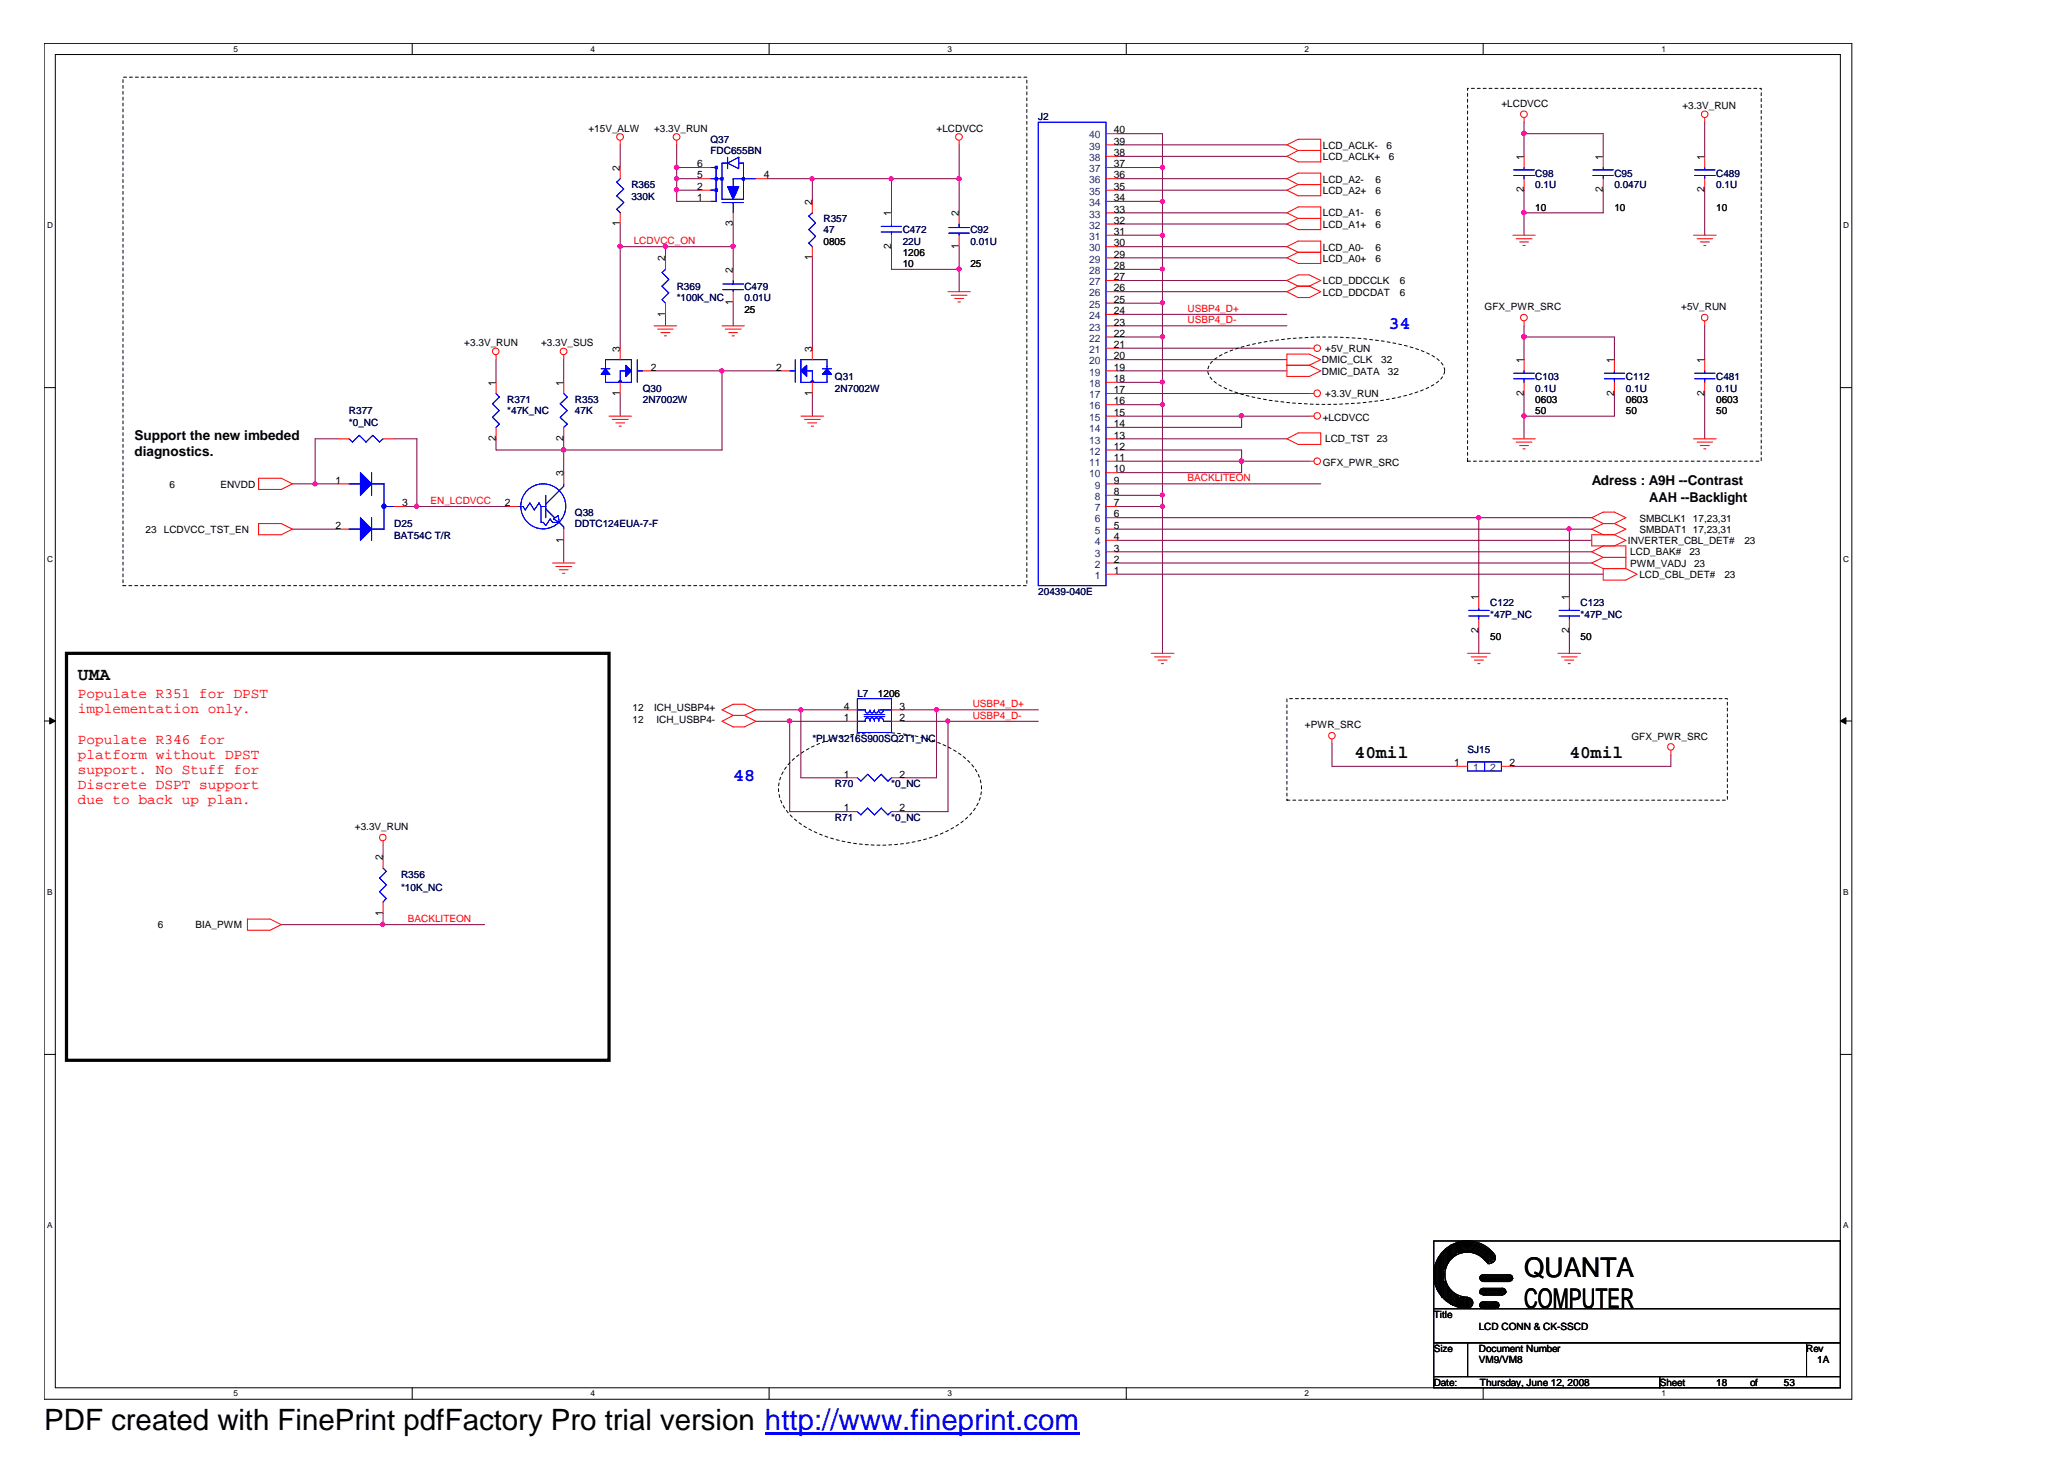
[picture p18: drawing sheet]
<svg xmlns="http://www.w3.org/2000/svg" width="297mm" height="210mm" viewBox="0 0 297 210" stroke-linecap="round" stroke-linejoin="round" font-family="sans-serif">
<defs><g id="words">
<text font-size="4.2" x="6.3" y="205.7">PDF created with FinePrint pdfFactory Pro trial version http://www.fineprint.com</text>
<g font-size="3.9">
<text x="219.3" y="183.7">QUANTA</text>
<text x="219.3" y="188.1">COMPUTER</text>
</g>
<g font-size="2.6" fill="#00f">
<text x="199.8" y="47.3">34</text>
<text x="105.5" y="112.4">48</text>
</g>
<g font-size="2.6">
<text x="11.2" y="97.8">UMA</text>
<text x="194.9" y="109.1">40mil</text>
<text x="225.8" y="109.1">40mil</text>
</g>
<g font-size="2.1" fill="#f00">
<text x="11.2" y="100.5">Populate R351 for DPST</text>
<text x="11.2" y="107">Populate R346 for</text>
<text x="11.2" y="102.6">implementation only.</text>
<text x="11.2" y="109.1">platform without DPST</text>
<text x="11.2" y="111.3">support. No Stuff for</text>
<text x="11.2" y="113.5">Discrete DSPT support</text>
<text x="11.2" y="115.6">due to back up plan.</text>
</g>
<g font-size="1.9">
<text x="19.3" y="63.3">Support the new imbeded</text>
<text x="19.3" y="65.7">diagnostics.</text>
<text x="229" y="69.8">Adress : A9H --Contrast</text>
<text x="237.3" y="72.2">AAH --Backlight</text>
</g>
<g font-size="1.5" fill="#004080">
<text x="156.7" y="23.2">38</text>
<text x="156.7" y="21.5">39</text>
<text x="156.7" y="19.9">40</text>
<text x="156.7" y="26.4">36</text>
<text x="156.7" y="29.6">34</text>
<text x="156.7" y="24.8">37</text>
<text x="156.7" y="28">35</text>
<text x="156.7" y="32.9">32</text>
<text x="156.7" y="31.3">33</text>
<text x="156.7" y="34.5">31</text>
<text x="156.7" y="36.2">30</text>
<text x="156.7" y="39.4">28</text>
<text x="156.7" y="37.8">29</text>
<text x="156.7" y="41">27</text>
<text x="156.7" y="42.6">26</text>
<text x="156.7" y="45.9">24</text>
<text x="156.7" y="44.3">25</text>
<text x="156.7" y="47.6">23</text>
<text x="156.7" y="49.2">22</text>
<text x="156.7" y="52.4">20</text>
<text x="156.7" y="50.8">21</text>
<text x="156.7" y="55.7">18</text>
<text x="156.7" y="58.9">16</text>
<text x="156.7" y="54">19</text>
<text x="156.7" y="57.3">17</text>
<text x="156.7" y="62.2">14</text>
<text x="156.7" y="65.4">12</text>
<text x="156.7" y="60.6">15</text>
<text x="156.7" y="63.8">13</text>
<text x="156.7" y="68.7">10</text>
<text x="156.7" y="67">11</text>
<text x="157.5" y="71.9">8</text>
<text x="157.5" y="70.3">9</text>
<text x="157.5" y="75.2">6</text>
<text x="157.5" y="73.5">7</text>
<text x="157.5" y="76.8">5</text>
<text x="157.5" y="78.4">4</text>
<text x="157.5" y="81.7">2</text>
<text x="157.5" y="80.1">3</text>
<text x="157.5" y="83.3">1</text>
<text x="212" y="110.9">1</text>
<text x="214.4" y="110.9">2</text>
</g>
<g font-size="1.5">
<text x="160.3" y="22.5">38</text>
<text x="160.3" y="20.8">39</text>
<text x="160.3" y="19.2">40</text>
<text x="219.2" y="23" transform="rotate(-90 219.2 23)">1</text>
<text x="230.6" y="23" transform="rotate(-90 230.6 23)">1</text>
<text x="245.2" y="23" transform="rotate(-90 245.2 23)">1</text>
<text x="89.2" y="24.6" transform="rotate(-90 89.2 24.6)">2</text>
<text x="100.3" y="24.1">6</text>
<text x="100.3" y="25.7">5</text>
<text x="100.3" y="27.3">2</text>
<text x="100.3" y="28.9">1</text>
<text x="109.9" y="25.7">4</text>
<text x="116.8" y="29.5" transform="rotate(-90 116.8 29.5)">2</text>
<text x="160.3" y="25.7">36</text>
<text x="160.3" y="28.9">34</text>
<text x="160.3" y="24.1">37</text>
<text x="160.3" y="27.3">35</text>
<text x="219.2" y="27.7" transform="rotate(-90 219.2 27.7)">2</text>
<text x="230.6" y="27.7" transform="rotate(-90 230.6 27.7)">2</text>
<text x="245.2" y="27.7" transform="rotate(-90 245.2 27.7)">2</text>
<text x="89.2" y="32.6" transform="rotate(-90 89.2 32.6)">1</text>
<text x="105.5" y="32.6" transform="rotate(-90 105.5 32.6)">3</text>
<text x="128.2" y="35.8" transform="rotate(-90 128.2 35.8)">2</text>
<text x="128.2" y="31.1" transform="rotate(-90 128.2 31.1)">1</text>
<text x="138" y="35.8" transform="rotate(-90 138 35.8)">1</text>
<text x="138" y="31.1" transform="rotate(-90 138 31.1)">2</text>
<text x="160.3" y="32.2">32</text>
<text x="160.3" y="35.4">30</text>
<text x="160.3" y="30.6">33</text>
<text x="160.3" y="33.8">31</text>
<text x="95.7" y="37.6" transform="rotate(-90 95.7 37.6)">2</text>
<text x="105.5" y="39.2" transform="rotate(-90 105.5 39.2)">2</text>
<text x="116.8" y="37.4" transform="rotate(-90 116.8 37.4)">1</text>
<text x="160.3" y="38.7">28</text>
<text x="160.3" y="41.9">26</text>
<text x="160.3" y="37.1">29</text>
<text x="160.3" y="40.3">27</text>
<text x="95.7" y="45.6" transform="rotate(-90 95.7 45.6)">1</text>
<text x="105.5" y="43.9" transform="rotate(-90 105.5 43.9)">1</text>
<text x="160.3" y="45.2">24</text>
<text x="160.3" y="43.6">25</text>
<text x="160.3" y="46.8">23</text>
<text x="89.2" y="50.6" transform="rotate(-90 89.2 50.6)">3</text>
<text x="93.6" y="53.3">2</text>
<text x="111.7" y="53.3">2</text>
<text x="116.8" y="50.6" transform="rotate(-90 116.8 50.6)">3</text>
<text x="160.3" y="48.4">22</text>
<text x="160.3" y="51.7">20</text>
<text x="160.3" y="50.1">21</text>
<text x="160.3" y="53.3">19</text>
<text x="219.2" y="52.2" transform="rotate(-90 219.2 52.2)">1</text>
<text x="232.2" y="52.2" transform="rotate(-90 232.2 52.2)">1</text>
<text x="245.2" y="52.2" transform="rotate(-90 245.2 52.2)">1</text>
<text x="71.3" y="55.5" transform="rotate(-90 71.3 55.5)">1</text>
<text x="81.1" y="55.5" transform="rotate(-90 81.1 55.5)">1</text>
<text x="89.2" y="57" transform="rotate(-90 89.2 57)">1</text>
<text x="116.8" y="57" transform="rotate(-90 116.8 57)">1</text>
<text x="160.3" y="55">18</text>
<text x="160.3" y="58.2">16</text>
<text x="160.3" y="56.6">17</text>
<text x="160.3" y="59.8">15</text>
<text x="219.2" y="57" transform="rotate(-90 219.2 57)">2</text>
<text x="232.2" y="57" transform="rotate(-90 232.2 57)">2</text>
<text x="245.2" y="57" transform="rotate(-90 245.2 57)">2</text>
<text x="71.3" y="63.4" transform="rotate(-90 71.3 63.4)">2</text>
<text x="81.1" y="63.4" transform="rotate(-90 81.1 63.4)">2</text>
<text x="160.3" y="61.4">14</text>
<text x="160.3" y="64.7">12</text>
<text x="160.3" y="63.1">13</text>
<text x="48.3" y="69.6">1</text>
<text x="81.1" y="68.5" transform="rotate(-90 81.1 68.5)">3</text>
<text x="160.3" y="68">10</text>
<text x="160.3" y="71.2">8</text>
<text x="160.3" y="66.3">11</text>
<text x="160.3" y="69.6">9</text>
<text x="48.3" y="76.1">2</text>
<text x="57.9" y="72.8">3</text>
<text x="72.6" y="72.8">2</text>
<text x="160.3" y="74.4">6</text>
<text x="160.3" y="77.7">4</text>
<text x="160.3" y="72.8">7</text>
<text x="160.3" y="76.1">5</text>
<text x="81.1" y="78.1" transform="rotate(-90 81.1 78.1)">1</text>
<text x="160.3" y="81">2</text>
<text x="160.3" y="79.3">3</text>
<text x="160.3" y="82.6">1</text>
<text x="212.7" y="86.4" transform="rotate(-90 212.7 86.4)">1</text>
<text x="225.8" y="86.4" transform="rotate(-90 225.8 86.4)">1</text>
<text x="212.7" y="91.1" transform="rotate(-90 212.7 91.1)">2</text>
<text x="225.8" y="91.1" transform="rotate(-90 225.8 91.1)">2</text>
<text x="121.4" y="103.7">1</text>
<text x="121.4" y="102.1">4</text>
<text x="129.4" y="103.7">2</text>
<text x="129.4" y="102.1">3</text>
<text x="121.4" y="111.9">1</text>
<text x="129.4" y="111.9">2</text>
<text x="209.2" y="110.2">1</text>
<text x="217.2" y="110.2">2</text>
<text x="121.4" y="116.7">1</text>
<text x="129.4" y="116.7">2</text>
<text x="55.1" y="123.8" transform="rotate(-90 55.1 123.8)">2</text>
<text x="55.1" y="131.7" transform="rotate(-90 55.1 131.7)">1</text>
</g>
<g font-size="1.4" fill="#000080">
<text x="149.4" y="17.3">J2</text>
<text x="102.2" y="20.6">Q37</text>
<text x="102.2" y="22.2">FDC655BN</text>
<text x="90.8" y="27.1">R365</text>
<text x="90.8" y="28.7">330K</text>
<text x="220.9" y="25.5">C98</text>
<text x="220.9" y="27.1">0.1U</text>
<text x="232.3" y="25.5">C95</text>
<text x="232.3" y="27.1">0.047U</text>
<text x="246.9" y="25.5">C489</text>
<text x="246.9" y="27.1">0.1U</text>
<text x="118.5" y="32">R357</text>
<text x="118.5" y="33.6">47</text>
<text x="129.9" y="33.6">C472</text>
<text x="129.9" y="35.2">22U</text>
<text x="139.6" y="33.6">C92</text>
<text x="139.6" y="35.2">0.01U</text>
<text x="97.4" y="41.7">R369</text>
<text x="107.1" y="41.7">C479</text>
<text x="97.4" y="43.3">*100K_NC</text>
<text x="107.1" y="43.3">0.01U</text>
<text x="50.2" y="59.6">R377</text>
<text x="73" y="58">R371</text>
<text x="73" y="59.6">*47K_NC</text>
<text x="82.7" y="58">R353</text>
<text x="82.7" y="59.6">47K</text>
<text x="92.5" y="56.4">Q30</text>
<text x="92.5" y="58">2N7002W</text>
<text x="120.1" y="54.7">Q31</text>
<text x="120.1" y="56.4">2N7002W</text>
<text x="220.9" y="54.7">C103</text>
<text x="220.9" y="56.4">0.1U</text>
<text x="233.9" y="54.7">C112</text>
<text x="233.9" y="56.4">0.1U</text>
<text x="246.9" y="54.7">C481</text>
<text x="246.9" y="56.4">0.1U</text>
<text x="50.2" y="61.2">*0_NC</text>
<text x="56.7" y="75.8">D25</text>
<text x="56.7" y="77.5">BAT54C T/R</text>
<text x="82.7" y="74.2">Q38</text>
<text x="82.7" y="75.8">DDTC124EUA-7-F</text>
<text x="149.4" y="85.6">20439-040E</text>
<text x="214.4" y="87.2">C122</text>
<text x="214.4" y="88.9">*47P_NC</text>
<text x="227.4" y="87.2">C123</text>
<text x="227.4" y="88.9">*47P_NC</text>
<text x="123.4" y="100.2">L7</text>
<text x="116.9" y="106.7">*PLW3216S900SQ2T1_NC</text>
<text x="120.1" y="113.3">R70</text>
<text x="128.2" y="113.3">*0_NC</text>
<text x="211.2" y="108.3">SJ15</text>
<text x="120.1" y="118.1">R71</text>
<text x="128.2" y="118.1">*0_NC</text>
<text x="57.7" y="126.3">R356</text>
<text x="57.7" y="128.2">*10K_NC</text>
</g>
<g font-size="1.4">
<text x="216" y="15.4">+LCDVCC</text>
<text x="242.1" y="15.7">+3.3V_RUN</text>
<text x="84.7" y="18.9">+15V_ALW</text>
<text x="94.1" y="18.9">+3.3V_RUN</text>
<text x="134.7" y="18.9">+LCDVCC</text>
<text x="190.3" y="21.4">LCD_ACLK-</text>
<text x="190.3" y="23">LCD_ACLK+</text>
<text x="199.5" y="21.4">6</text>
<text x="199.8" y="23">6</text>
<text x="190.3" y="27.9">LCD_A2+</text>
<text x="190.3" y="26.3">LCD_A2-</text>
<text x="197.9" y="27.9">6</text>
<text x="197.9" y="26.3">6</text>
<text x="118.5" y="35.2">0805</text>
<text x="190.3" y="32.8">LCD_A1+</text>
<text x="190.3" y="31.1">LCD_A1-</text>
<text x="197.9" y="32.8">6</text>
<text x="197.9" y="31.1">6</text>
<text x="220.9" y="30.3">10</text>
<text x="232.3" y="30.3">10</text>
<text x="246.9" y="30.3">10</text>
<text x="129.9" y="38.5">10</text>
<text x="129.9" y="36.8">1206</text>
<text x="139.6" y="38.5">25</text>
<text x="190.3" y="40.9">LCD_DDCCLK</text>
<text x="190.3" y="36">LCD_A0-</text>
<text x="190.3" y="37.6">LCD_A0+</text>
<text x="197.9" y="36">6</text>
<text x="197.9" y="37.6">6</text>
<text x="201.4" y="40.9">6</text>
<text x="107.1" y="45">25</text>
<text x="190.3" y="42.5">LCD_DDCDAT</text>
<text x="201.4" y="42.5">6</text>
<text x="213.6" y="44.6">GFX_PWR_SRC</text>
<text x="241.9" y="44.6">+5V_RUN</text>
<text x="66.8" y="49.8">+3.3V_RUN</text>
<text x="77.9" y="49.8">+3.3V_SUS</text>
<text x="190.2" y="52.3">DMIC_CLK</text>
<text x="190.2" y="53.9">DMIC_DATA</text>
<text x="190.7" y="50.6">+5V_RUN</text>
<text x="198.7" y="52.3">32</text>
<text x="199.7" y="53.9">32</text>
<text x="190.7" y="57.2">+3.3V_RUN</text>
<text x="220.9" y="59.6">50</text>
<text x="220.9" y="58">0603</text>
<text x="233.9" y="59.6">50</text>
<text x="233.9" y="58">0603</text>
<text x="246.9" y="59.6">50</text>
<text x="246.9" y="58">0603</text>
<text x="190.3" y="60.6">+LCDVCC</text>
<text x="190.7" y="63.6">LCD_TST</text>
<text x="198.1" y="63.6">23</text>
<text x="24.4" y="70.2">6</text>
<text x="31.7" y="70.2">ENVDD</text>
<text x="190.3" y="67.1">GFX_PWR_SRC</text>
<text x="21" y="76.7">23</text>
<text x="23.6" y="76.7">LCDVCC_TST_EN</text>
<text x="235.9" y="75">SMBCLK1</text>
<text x="235.9" y="76.7">SMBDAT1</text>
<text x="243.6" y="76.7">17,23,31</text>
<text x="243.6" y="75">17,23,31</text>
<text x="234.2" y="78.3">INVERTER_CBL_DET#</text>
<text x="234.6" y="79.9">LCD_BAK#</text>
<text x="234.6" y="81.5">PWM_VADJ</text>
<text x="235.9" y="83.2">LCD_CBL_DET#</text>
<text x="243.1" y="79.9">23</text>
<text x="243.7" y="81.5">23</text>
<text x="248.1" y="83.2">23</text>
<text x="251" y="78.3">23</text>
<text x="214.4" y="92.1">50</text>
<text x="227.4" y="92.1">50</text>
<text x="126.3" y="100.2">1206</text>
<text x="91" y="104">12</text>
<text x="91" y="102.3">12</text>
<text x="94.1" y="102.3">ICH_USBP4+</text>
<text x="94.4" y="104">ICH_USBP4-</text>
<text x="187.7" y="104.8">+PWR_SRC</text>
<text x="234.7" y="106.4">GFX_PWR_SRC</text>
<text x="51.1" y="119.4">+3.3V_RUN</text>
<text x="22.7" y="133.6">6</text>
<text x="28.1" y="133.6">BIA_PWM</text>
<text x="206.3" y="189.6">Title</text>
<text x="212.8" y="191.3">LCD CONN &amp; CK-SSCD</text>
<text x="206.3" y="194.5">Size</text>
<text x="212.8" y="196.1">VM9/VM8</text>
<text x="212.8" y="194.5">Document Number</text>
<text x="259.9" y="194.5">Rev</text>
<text x="261.5" y="196.1">1A</text>
<text x="206.3" y="199.4">Date:</text>
<text x="212.9" y="199.4">Thursday, June 12, 2008</text>
<text x="238.8" y="199.4">Sheet</text>
<text x="246.9" y="199.4">18</text>
<text x="251.8" y="199.4">of</text>
<text x="256.7" y="199.4">53</text>
</g>
<g font-size="1.4" fill="#f00">
<text x="91.2" y="35.2">LCDVCC_ON</text>
<text x="170.9" y="44.9">USBP4_D+</text>
<text x="170.9" y="46.5">USBP4_D-</text>
<text x="170.9" y="69.3">BACKLITEON</text>
<text x="61.9" y="72.5">EN_LCDVCC</text>
<text x="140" y="101.8">USBP4_D+</text>
<text x="140" y="103.4">USBP4_D-</text>
<text x="58.7" y="132.7">BACKLITEON</text>
</g>
<g font-size="1.2">
<text x="33.6" y="7.5">5</text>
<text x="85" y="7.5">4</text>
<text x="136.3" y="7.5">3</text>
<text x="187.7" y="7.5">2</text>
<text x="239.1" y="7.5">1</text>
<text x="6.8" y="32.9">D</text>
<text x="265.2" y="32.9">D</text>
<text x="6.8" y="80.8">C</text>
<text x="265.2" y="80.8">C</text>
<text x="6.8" y="128.7">B</text>
<text x="265.2" y="128.7">B</text>
<text x="6.8" y="176.7">A</text>
<text x="265.2" y="176.7">A</text>
<text x="33.6" y="200.9">5</text>
<text x="85" y="200.9">4</text>
<text x="136.3" y="200.9">3</text>
<text x="187.7" y="200.9">2</text>
<text x="239.1" y="200.9">1</text>
</g>
</g></defs>
<g fill="none" stroke="#000" stroke-width=".14">
<path d="M6.3 6.2h260.1v195.1h-260.1zM8 7.8h256.8v191.9h-256.8zM59.3 6.2v1.6M110.7 6.2v1.6M162.1 6.2v1.6M213.4 6.2v1.6M6.3 55.8h1.7M264.8 55.8h1.6M6.3 103.7h1.7M264.8 103.7h1.6M6.3 151.7h1.7M264.8 151.7h1.6"/>
<path d="M206.3 178.5h58.5v9.8h-58.5zM207.9 179.8v2.8l.2-.5v-2.3l.1-.1v2.1l.2-.2v-2.1l.2-.2v2l.1-.2v-1.9h.2v1.8l.1-.2v-1.6l.2-.2v1.7l.2-.2v-1.5l.1-.1v1.6M209.7 178.9l.1-.2v1.6l-.1-.2zM209.8 179.9l1.4-.2a3.6 3.6 0 0 1 3.1 1.8M209.8 179.7l1.4-.2a3.8 3.8 0 0 1 3.4 2.2M209.8 179.5l1.4-.2a4 4 0 0 1 3.6 2.3M209.8 179.4l1.4-.2a4.2 4.2 0 0 1 3.6 2.1M209.8 179.2l1.4-.2a4.3 4.3 0 0 1 3.8 2.3M209.8 178.9l1.4-.2a4.6 4.6 0 0 1 3.9 2.3M210 179l1.2-.1a4.6 4.6 0 0 1 3.9 2.3M210 178.9v1.2M211.2 178.5a4.8 4.8 0 0 1 3.7 1.9"/>
<path d="M211.2 178.5a4.8 4.8 0 0 0-4.9 4.9 4.8 4.8 0 0 0 4.9 4.8M211.2 178.5l-1.6 .2M59.3 199.7v1.6M110.7 199.7v1.6M162.1 199.7v1.6M206.3 188.3h58.5v4.9h-58.5zM206.3 193.2h4.9v4.8h-4.9zM206.3 198h32.5v1.7h-32.5zM206.5 182.3v2.2l.1 .6v-3.3l.2-.3v4l.1 .2v-4.6l.2-.3v5.2l.2 .2v-5.5l.1-.2v6.2M209.8 180.1l1.4-.3a3.5 3.5 0 0 1 3.1 2M209.8 186.5v1.5h-.1v-1.5l-.2-.2v1.7l-.1-.2v-1.5l-.2-.1v1.6h-.2v-1.8l-.1-.1v1.7h-.2v-1.9l-.1-.2v2l-.2-.2v-2l-.2-.2v2.1l-.1-.2v-2.3l-.2-.3v2.4h-.2v-6.7l-.1 .2v6.4M209.8 186.7h.2v1.3h.2v-1.3h.2v1.4h-.4l.5-1.4v1.4l.2-.1v-1.3l.1 .3v1.1h.2v-1.3h.2v1.3h.1v-1.3h.2v1.3l.2-.1v-1l.1 .2v.6"/>
<path d="M209.9 180.2l1.3-.2a3.3 3.3 0 0 1 2.9 1.8M211.2 193.2h48.7v4.8h-48.7zM211.2 180.1a3.2 3.2 0 0 1 2.5 1.2M211.2 180.1a3.2 3.2 0 0 0-3.3 3.3 3.2 3.2 0 0 0 3.3 3.2M211.2 180.1l-1.3 .2M213.1 183.6h4.4v.1h-4.6v.2h4.8l-.2 .2h-4.4l.2 .1h4.2M213.1 187.5h2.5v.1h-2.7v.2h2.8l-.1 .2h-2.7l.4 .1h2.3M213.1 185.5h3.4v.2h-3.4l-.2 .2h3.8l-.2 .1h-3.6l.4 .2h3.1M213.4 199.7v1.6M213.4 187.3h1.8M213.4 188.3h1.8M213.4 186.3h2.8"/>
<path d="M213.4 185.3h2.8M213.4 184.4h3.8M213.4 183.4h3.8M238.8 198h26v1.7h-26zM259.9 193.2h4.9v4.8h-4.9z"/>
<circle cx="211.1" cy="187.4" r=".78"/>
<circle cx="213.4" cy="187.8" r=".47"/>
<circle cx="213.4" cy="185.8" r=".47"/>
<circle cx="213.4" cy="183.9" r=".47"/>
<circle cx="214.4" cy="180.9" r=".79"/>
<circle cx="215.2" cy="187.8" r=".48"/>
<circle cx="216.2" cy="185.8" r=".47"/>
<circle cx="217.2" cy="183.9" r=".47"/>
</g>
<g fill="#000" stroke="#000" stroke-width=".14">
<path d="M7.2 103.3l.8 .4-.8 .5z" fill-rule="evenodd"/>
<path d="M264.8 103.7l.8-.4v.9z" fill-rule="evenodd"/>
</g>
<g fill="none" stroke="#800040" stroke-width=".14">
<path d="M160.8 19.2h6.5v74.8M219.3 19.2h11.4v3.3M219.3 17.6v4.9M245.3 17.6v4.9M89.2 35.5h16.3M89.2 20.8v3.3M89.2 32.2v17.9M95.8 35.5v1.6M97.4 25.7h3.2M97.4 20.8v8.2h3.2M97.4 27.4h3.2M97.4 24.1h3.2"/>
<path d="M105.5 32.2v6.5M110.4 25.7h27.6M116.9 25.7v3.3M116.9 37.1v13M128.3 25.7v4.9M128.3 35.5v3.2h9.7M138 20.8v9.8M138 35.5v6.5M160.8 30.6h24.4M160.8 35.5h24.4M160.8 25.7h24.4M160.8 38.7h6.5"/>
<path d="M160.8 27.4h24.4M160.8 24.1h6.5M160.8 29h6.5M160.8 20.8h24.4M160.8 22.5h24.4M160.8 32.2h24.4M160.8 37.1h24.4M160.8 33.8h6.5M219.3 27.4v6.4M230.7 27.4v3.2h-11.4M245.3 27.4v6.4M71.4 51.7v3.3"/>
<path d="M81.1 51.7v3.3M89.2 56.6v3.3M94.1 53.4h17.9M95.8 45.2v1.7M103.9 53.4v11.3h-32.5v-1.6M105.5 43.6v3.3M116.9 56.6v3.3M160.8 40.4h24.4M160.8 58.2h6.5M160.8 56.6h27.6M160.8 59.9h27.6M160.8 53.4h24.4"/>
<path d="M160.8 48.5h6.5M160.8 42h24.4M160.8 43.6h6.5M160.8 55h6.5M160.8 45.2h24.4M160.8 46.9h24.4M160.8 50.1h27.6M160.8 51.7h24.4M178.6 59.9v1.6h-17.8M219.3 46.9v4.8M219.3 56.6v6.5M219.3 48.5h13v3.2"/>
<path d="M232.3 56.6v3.3h-13M245.3 46.9v4.8M245.3 56.6v6.5M42.1 76.1h6.5M42.1 69.6h6.5M48.6 63.1h-3.3v6.5M56.7 63.1h3.3v9.8M58.3 72.9h14.7M81.1 63.1v4.9M81.1 77.7v3.3M160.8 72.9h6.5M160.8 74.5h68.2"/>
<path d="M160.8 76.1h68.2M160.8 64.7h17.8v3.3h-17.8M160.8 79.4h68.2M160.8 66.4h27.6M160.8 63.1h24.4M160.8 69.6h29.2M160.8 71.3h6.5M160.8 77.7h68.2M212.8 74.5v11.4M225.8 76.1v9.8M160.8 82.6h69.9M160.8 81h68.2"/>
<path d="M212.8 90.7v3.3M225.8 90.7v3.3M108.8 103.8h13M108.8 102.1h13M113.6 103.8v13h8.2M115.2 102.1v9.8h6.6M129.9 103.8h19.5M129.9 102.1h19.5M134.7 102.1v9.8h-4.8M136.4 103.8v13h-6.5M191.6 107v3.3h17.9M240.4 108.6v1.7h-22.7"/>
<path d="M40.5 133h29.2M55.1 121.6v1.6M55.1 131.4v1.6"/>
</g>
<g fill="#f0f" stroke="#f0f" stroke-width=".14">
<circle cx="167.2" cy="48.5" r=".31"/>
<circle cx="219.3" cy="19.2" r=".31"/>
<circle cx="167.2" cy="72.8" r=".31"/>
<circle cx="167.3" cy="55" r=".3"/>
<circle cx="212.8" cy="74.5" r=".3"/>
<circle cx="225.8" cy="76.1" r=".3"/>
<circle cx="178.6" cy="59.8" r=".31"/>
<circle cx="178.6" cy="66.3" r=".31"/>
<circle cx="219.3" cy="30.6" r=".31"/>
<circle cx="116.8" cy="25.7" r=".3"/>
<circle cx="138" cy="38.7" r=".31"/>
<circle cx="97.3" cy="24.1" r=".32"/>
<circle cx="128.2" cy="25.7" r=".3"/>
<circle cx="81.1" cy="64.7" r=".32"/>
<circle cx="105.5" cy="35.4" r=".31"/>
<circle cx="89.2" cy="35.4" r=".31"/>
<circle cx="138" cy="25.7" r=".31"/>
<circle cx="167.3" cy="71.2" r=".3"/>
<circle cx="59.9" cy="72.8" r=".31"/>
<circle cx="97.4" cy="27.3" r=".31"/>
<circle cx="97.4" cy="25.7" r=".31"/>
<circle cx="103.8" cy="53.3" r=".3"/>
<circle cx="95.7" cy="35.4" r=".3"/>
<circle cx="45.3" cy="69.6" r=".3"/>
<circle cx="55.1" cy="133" r=".3"/>
<circle cx="167.3" cy="58.2" r=".3"/>
<circle cx="219.3" cy="48.5" r=".32"/>
<circle cx="219.3" cy="59.8" r=".31"/>
<circle cx="167.2" cy="24.1" r=".31"/>
<circle cx="167.3" cy="29" r=".3"/>
<circle cx="167.3" cy="33.8" r=".3"/>
<circle cx="167.3" cy="38.7" r=".3"/>
<circle cx="167.3" cy="43.6" r=".3"/>
<circle cx="134.7" cy="102.1" r=".3"/>
<circle cx="136.4" cy="103.7" r=".3"/>
<circle cx="113.6" cy="103.7" r=".31"/>
<circle cx="115.2" cy="102.1" r=".3"/>
</g>
<g fill="none" stroke="#f00" stroke-width=".14">
<path d="M159.1 19.2h1.7M219.3 16.9v.7M245.3 16.9v.7M89.2 20.2v.6M89.2 24.1v1.6M89.2 30.6v1.6M95.8 37.1v1.6M97.4 20.2v.6M100.6 24.1h1.6M100.6 25.7h1.6M100.6 27.4h1.6M100.6 29h1.6"/>
<path d="M105.5 30.6v1.6M105.5 38.7v1.7M108.8 25.7h1.6M116.9 29v1.6M116.9 35.5v1.6M128.3 30.6v1.6M128.3 33.8v1.7M138 20.2v.6M138 30.6v1.6M138 33.8v1.7M159.1 33.8h1.7M159.1 24.1h1.7"/>
<path d="M159.1 25.7h1.7M159.1 27.4h1.7M159.1 29h1.7M159.1 22.5h1.7M159.1 32.2h1.7M159.1 35.5h1.7M159.1 38.7h1.7M159.1 20.8h1.7M159.1 30.6h1.7M159.1 37.1h1.7M185.2 20.8l1.6-.8h3.2v3.3h-3.2l-1.6-.8 1.6-.9zM185.2 25.7l1.6-.8h3.2v3.3h-3.2l-1.6-.8 1.6-.8z"/>
<path d="M185.2 30.6l1.6-.8h3.2v3.2h-3.2l-1.6-.8 1.6-.8zM185.2 35.5l1.6-.8h3.2v3.2h-3.2l-1.6-.8 1.6-.8zM186.8 21.6h3.2M186.8 26.6h3.2M186.8 31.4h3.2M186.8 36.3h3.2M217.7 33.8h3.2M218.1 34.3h2.3M218.7 34.8h1.2M219.1 35.3h.4M219.3 22.5v1.6M219.3 25.7v1.7"/>
<path d="M230.7 22.5v1.6M230.7 25.7v1.7M243.7 33.8h3.2M244.2 34.3h2.2M244.6 34.8h1.4M245.2 35.3h.2M245.3 22.5v1.6M245.3 25.7v1.7M71.4 51.1v.6M71.4 55v1.6M81.1 51.1v.6M81.1 55v1.6"/>
<path d="M87.6 59.9h3.2M89.2 50.1v1.6M89.2 55v1.6M92.5 53.4h1.6M94.1 46.9h3.3M94.6 47.3h2.3M95.1 47.9h1.3M95.6 48.3h.3M95.8 43.6v1.6M103.9 46.9h3.2M104.4 47.3h2.2M104.9 47.9h1.2"/>
<path d="M105.3 48.3h.4M105.5 42v1.6M112 53.4h1.6M115.2 59.9h3.3M116.9 50.1v1.6M116.9 55v1.6M136.4 42h3.2M136.9 42.5h2.2M137.4 42.9h1.2M137.8 43.4h.4M159.1 56.6h1.7M159.1 59.9h1.7"/>
<path d="M159.1 46.9h1.7M159.1 42h1.7M159.1 50.1h1.7M159.1 53.4h1.7M159.1 45.2h1.7M159.1 48.5h1.7M159.1 51.7h1.7M159.1 55h1.7M159.1 58.2h1.7M159.1 40.4h1.7M159.1 43.6h1.7M185.2 50.9h3.2l1.6 .8-1.6 .8 1.6 .9-1.6 .8h-3.2z"/>
<path d="M185.2 52.5h3.2M186.8 41.2l-1.6 .8 1.6 .8h1.6l1.6-.8-1.6-.8M186.8 41.2h1.6M186.8 41.2l-1.6-.8 1.6-.8h1.6l1.6 .8-1.6 .8M188.4 56.6h.7M188.4 59.9h.7M188.4 50.1h.7M219.3 46.2v.7M219.3 51.7v1.7M219.3 55v1.6M232.3 51.7v1.7M232.3 55v1.6"/>
<path d="M245.3 46.2v.7M245.3 51.7v1.7M245.3 55v1.6M37.2 68.8h3.3l1.6 .8-1.6 .8h-3.3zM37.2 75.3h3.3l1.6 .8-1.6 .8h-3.3zM48.6 63.1h1.6M48.6 76.1h1.6M48.6 69.6h1.6M55.1 63.1h1.6M56.7 72.9h1.6M71.4 61.5v1.6M73 72.9h1.6"/>
<path d="M81.1 61.5v1.6M81.1 68v1.6M81.1 76.1v1.6M88.1 60.3h2.3M88.6 60.8h1.3M89.1 61.3h.3M115.7 60.3h2.3M116.2 60.8h1.3M116.7 61.3h.4M159.1 66.4h1.7M159.1 63.1h1.7M159.1 72.9h1.7"/>
<path d="M159.1 76.1h1.7M159.1 69.6h1.7M159.1 61.5h1.7M159.1 64.7h1.7M159.1 68h1.7M159.1 71.3h1.7M159.1 74.5h1.7M159.1 77.7h1.7M159.1 79.4h1.7M185.2 63.1l1.6-.8h3.2v1.6h-3.2zM188.4 66.4h.7M217.7 63.1h3.2"/>
<path d="M218.1 63.6h2.3M218.7 64.1h1.2M219.1 64.6h.4M230.7 75.3l-1.7-.8 1.7-.8h1.6l1.6 .8-1.6 .8M230.7 75.3h1.6M230.7 75.3l-1.7 .8 1.7 .8M230.7 78.5l-1.7 .9 1.7 .8M232.3 75.3l1.6 .8-1.6 .8M232.3 76.9h-3.3v1.6h4.9v3.3M232.3 76.9l1.6 .8-1.6 .8M243.7 63.1h3.2M244.2 63.6h2.2"/>
<path d="M244.6 64.1h1.4M245.2 64.6h.2M79.5 81h3.2M80 81.5h2.3M80.5 82h1.2M80.9 82.5h.4M159.1 81h1.7M159.1 82.6h1.7M165.7 94h3.2M166.1 94.5h2.3M166.6 95h1.3M167.1 95.5h.3"/>
<path d="M211.2 94h3.2M211.7 94.5h2.2M212.1 95h1.3M212.6 95.5h.3M212.8 85.9v1.6M212.8 89.1v1.6M224.2 94h3.2M224.7 94.5h2.2M225.1 95h1.3M225.6 95.5h.3M225.8 85.9v1.6M225.8 89.1v1.6"/>
<path d="M230.7 81.8v1.7h3.2l1.6-.9-1.6-.8M230.7 81.8h3.2M230.7 80.2h3.2M230.7 80.2l-1.7 .8 1.7 .8M105.5 102.9l-1.6 .9 1.6 .8h1.6l1.7-.8-1.7-.9M105.5 102.9h1.6M105.5 102.9l-1.6-.8 1.6-.8h1.6l1.7 .8-1.7 .8M121.8 103.8h1.6M121.8 102.1h1.6M121.8 116.8h1.6M121.8 111.9h1.6M128.3 103.8h1.6"/>
<path d="M128.3 102.1h1.6M128.3 116.8h1.6M128.3 111.9h1.6M191.6 106.4v.6M209.5 110.3h1.7M216 110.3h1.7M240.4 108v.6M35.6 132.2h3.3l1.6 .8-1.6 .8h-3.3zM55.1 121v.6M55.1 123.2v1.7M55.1 129.8v1.6"/>
<circle cx="89.2" cy="19.7" r=".48"/>
<circle cx="97.4" cy="19.7" r=".48"/>
<circle cx="138" cy="19.7" r=".48"/>
<circle cx="219.3" cy="16.4" r=".48"/>
<circle cx="245.3" cy="16.4" r=".47"/>
<circle cx="71.3" cy="50.6" r=".47"/>
<circle cx="81.1" cy="50.6" r=".48"/>
<circle cx="189.5" cy="56.6" r=".48"/>
<circle cx="189.5" cy="59.8" r=".47"/>
<circle cx="189.5" cy="50.1" r=".47"/>
<circle cx="219.3" cy="45.7" r=".48"/>
<circle cx="245.3" cy="45.7" r=".47"/>
<circle cx="189.5" cy="66.3" r=".47"/>
<circle cx="191.6" cy="105.8" r=".47"/>
<circle cx="240.4" cy="107.5" r=".47"/>
<circle cx="55.1" cy="120.5" r=".47"/>
</g>
<path d="M17.7 11.1h130v73.2h-130zM211.2 12.7h42.2v53.7h-42.2zM174.2 52.2a8.8 8.8 0 0 1 4.6-2.3 52 52 0 0 1 24.1 0 10.2 10.2 0 0 1 4.5 2.3 1.59 1.59 0 0 1 0 2.2 8.9 8.9 0 0 1-4.5 2.3 51.3 51.3 0 0 1-24.1 0 10.2 10.2 0 0 1-4.6-2.3 1.59 1.59 0 0 1 0-2.2zM113.5 109.9a14.4 14.4 0 0 1 8.2-4 23.7 23.7 0 0 1 15.2 1.8 7.7 7.7 0 0 1 4.2 4.8 5.5 5.5 0 0 1-2.2 5.3 18.3 18.3 0 0 1-10.6 3.7 22.5 22.5 0 0 1-12-2.3 7.7 7.7 0 0 1-4.2-4.8 5.1 5.1 0 0 1 1.4-4.5zM185.2 100.5h63.3v14.6h-63.3z" fill="none" stroke="#000" stroke-width=".14" stroke-dasharray=".4"/>
<path d="M9.6 94h78v58.5h-78z" fill="none" stroke="#000" stroke-width=".47"/>
<g fill="none" stroke="#00f" stroke-width=".14">
<path d="M149.4 17.6h9.7v66.7h-9.7zM89.2 25.7l-.5 .5 1 1-1 1 1 .9-1 1 .5 .5M95.8 38.7l-.6 .5 1 1-1 1 1 .9-1 1 .6 .5M102.2 27.4h.8M102.2 25.7h1.7M102.2 24.1h.8v4.9h-.8M102.9 23.9h.3v.4h-.3zM102.9 25.6h.3v.3h-.3zM102.9 27.2h.3v.3h-.3zM103.7 25.6h.3v.3h-.3zM103.9 29.1h3.1M104.7 23.5h-.8v5.2h3.1v-5.2h-.7"/>
<path d="M104.7 22.6v1.7M104.7 23.5l1.6-.9v1.5M104.7 23.5l1.6 .8M105.5 29.1v1.5M106.8 25.6h.3v.3h-.3zM108.8 25.7h-3.3v1.2M116.9 30.6l-.5 .5 .9 1-.9 .9 .9 1-.9 1 .5 .5M126.8 33.4h2.9M126.8 32.6h2.9M128.3 32.2v.4M128.3 33.4v.4M136.5 32.7h3"/>
<path d="M136.5 33.5h3M138 32.2v.5M138 33.5v.3M217.8 25.2h3M217.8 24.4h3M219.3 24.1v.3M219.3 25.2v.5M229.2 25.2h2.9M229.2 24.4h2.9M230.7 24.1v.3M230.7 25.2v.5M243.8 25.2h3"/>
<path d="M243.8 24.4h3M245.3 24.1v.3M245.3 25.2v.5M71.4 56.6l.4 .5-.9 1 .9 1-.9 .9 .9 1-.4 .5M81.1 56.6l.5 .5-1 1 1 1-1 .9 1 1-.5 .5M86.5 53.1h1.3M87.1 53.1v-1.4h3.7v3.3h-3.7v-1.1M89.1 55v-.2h.3v.2M90 53.4h-.8v1.6M91.7 53.4h.8M91.7 51.7v3.3M104 40.9h3"/>
<path d="M104 41.7h3M105.5 40.4v.5M105.5 41.7v.3M113.6 53.4h.8M114.4 51.7v3.3M116.1 53.4h.8v1.6M116.7 55v-.2h.4v.2M118.3 53.1h1.3M119 53.1v-1.4h-3.8v3.3h3.8v-1.1M217.8 54.5h3M217.8 53.7h3M219.3 53.4v.3"/>
<path d="M219.3 54.5v.5M230.8 54.5h3M230.8 53.7h3M232.3 53.4v.3M232.3 54.5v.5M243.8 54.5h3M243.8 53.7h3M245.3 53.4v.3M245.3 54.5v.5M50.2 63.1l.5 .5 1-1 1 1 .9-1 1 1 .5-.5M50.2 69.6h1.7M50.2 76.1h1.7"/>
<path d="M53.5 69.6h1.7v2.9M53.5 68v3.3M53.5 74.5v3.2M55.2 73.2v2.9h-1.7M55.6 72.9h1.1M74.6 72.9h.7l.3 .5 .6-1 .7 1 .7-1 .3 .5M77.9 72.9h.6M77.9 72.9v2.3h.3l.3 .4 .7-1 .3 .6h1M78.5 71.3v3.2M78.5 73.2l1.3 1.3M79.6 74.6l.7-.4 .2 1zM80.5 75.2l.6 .6v.3"/>
<path d="M81.1 69.6v.3l-2.6 2.6M211.3 88.6h2.9M211.3 87.8h2.9M212.8 87.5v.3M212.8 88.6v.5M224.3 88.6h2.9M224.3 87.8h2.9M225.8 87.5v.3M225.8 88.6v.5M123.4 100.5h4.9v4.9h-4.9zM123.4 102.1h1.1a.33 .33 0 0 0 .2 .5 .33 .33 0 0 0 .4-.4M123.4 105.4h1.1"/>
<path d="M123.4 116.8l.5 .4 .9-.9 1 .9 1-.9 1 .9 .5-.4M123.4 111.9l.5 .5 .9-1 1 1 1-1 1 1 .5-.5M124.3 102.8h3M124.3 103.1h3M125.1 103.6a.3 .3 0 0 0-.3-.3 .3 .3 0 0 0-.3 .3v.2h-1.1M125.2 102.1a.31 .31 0 0 0 .2 .5 .31 .31 0 0 0 .4-.4M125.7 103.6a.28 .28 0 0 0-.3-.3 .28 .28 0 0 0-.2 .3v.2M125.8 102.1a.31 .31 0 0 0 .2 .5 .31 .31 0 0 0 .4-.4M126.4 103.6a.28 .28 0 0 0-.3-.3 .28 .28 0 0 0-.3 .3v.2M126.4 102.1a.33 .33 0 0 0 .3 .5 .33 .33 0 0 0 .4-.4M126.6 102.1h1.7M126.6 105.4h1.2"/>
<path d="M127 103.6a.3 .3 0 0 0-.3-.3 .3 .3 0 0 0-.3 .3v.2M127.1 102.1v.2M127.1 103.6v.2h1.2M211.2 109.6h4.8v1.3h-4.8zM213.6 109.6v1.3M55.1 124.9l.5 .5-1 .9 1 1-1 1 1 1-.5 .5"/>
<circle cx="78.2" cy="72.8" r="3.2"/>
</g>
<g fill="#00f" stroke="#00f" stroke-width=".14">
<path d="M104.7 26.9h1.6l-.8 1.8z" fill-rule="evenodd"/>
<path d="M104.7 26.9h1.6l-.8 1.8z" fill-rule="evenodd"/>
<path d="M115.2 53.4l.9-.9v1.7z" fill-rule="evenodd"/>
<path d="M119 53.1l.6 .8h-1.3z" fill-rule="evenodd"/>
<path d="M115.2 53.4l.9-.9v1.7z" fill-rule="evenodd"/>
<path d="M119 53.1l.6 .8h-1.3z" fill-rule="evenodd"/>
<path d="M51.9 68l1.6 1.6-1.6 1.7z" fill-rule="evenodd"/>
<path d="M51.9 74.5l1.6 1.6-1.6 1.6z" fill-rule="evenodd"/>
<path d="M51.9 68l1.6 1.6-1.6 1.7z" fill-rule="evenodd"/>
<path d="M51.9 74.5l1.6 1.6-1.6 1.6z" fill-rule="evenodd"/>
<path d="M90 52.5l.8 .9-.8 .8z" fill-rule="evenodd"/>
<path d="M87.1 53.1l.7 .8h-1.3z" fill-rule="evenodd"/>
<path d="M90 52.5l.8 .9-.8 .8z" fill-rule="evenodd"/>
<path d="M87.1 53.1l.7 .8h-1.3z" fill-rule="evenodd"/>
<circle cx="55.2" cy="72.8" r=".31"/>
</g>
<path d="M110.1 206.3h45.2" fill="none" stroke="#00f" stroke-width=".3"/>
<use href="#words"/>
</svg>
